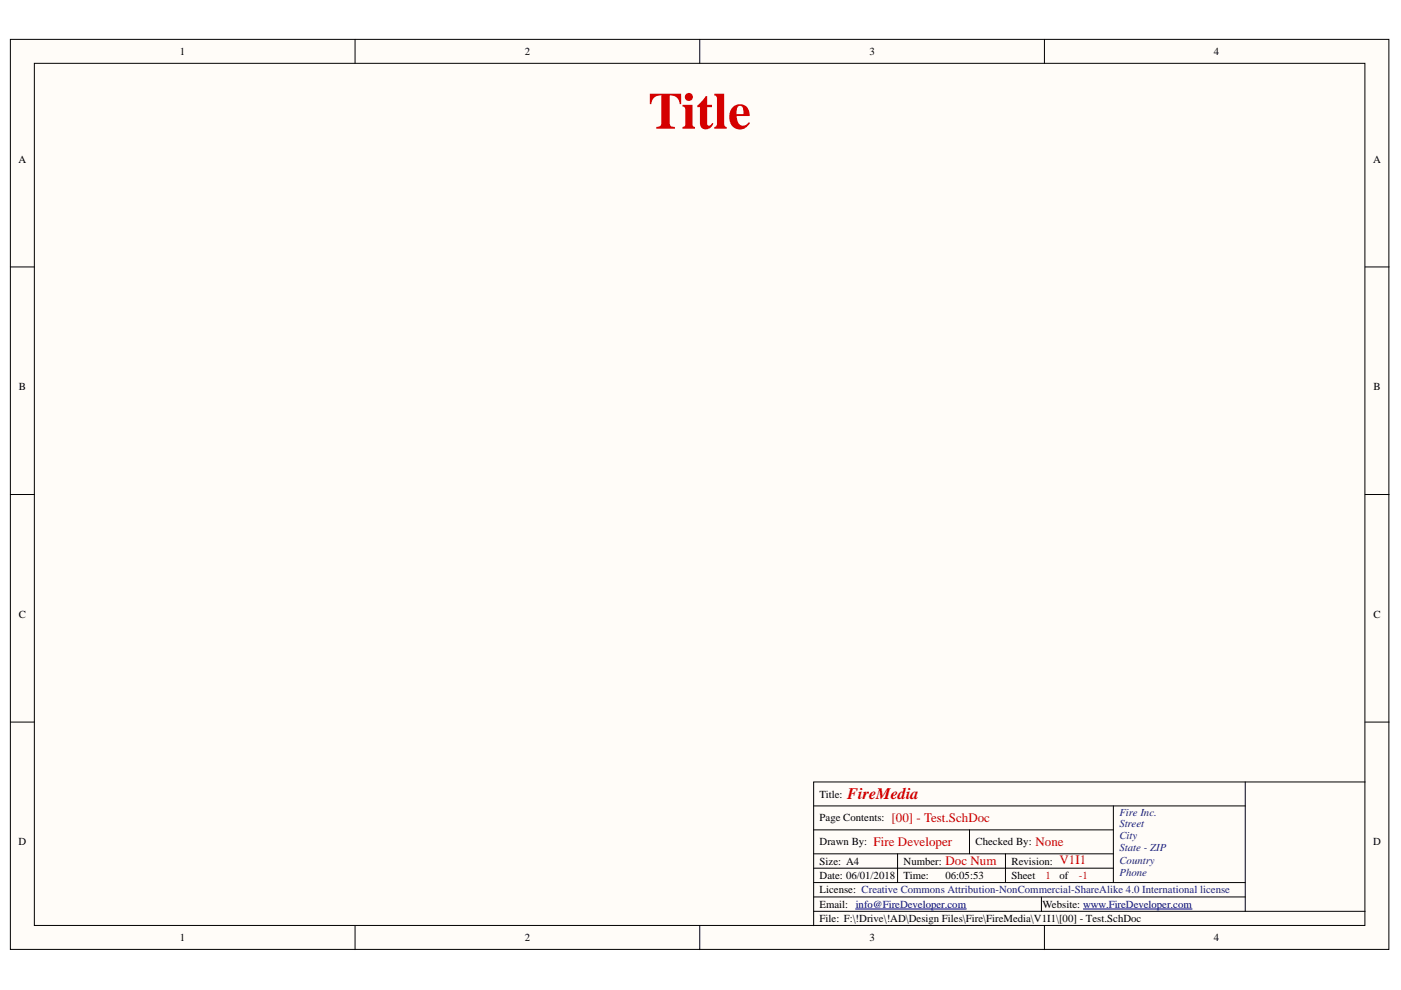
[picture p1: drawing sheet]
<svg xmlns="http://www.w3.org/2000/svg" width="297mm" height="210mm" viewBox="0 0 297 210" stroke-linecap="round" stroke-linejoin="round" font-family="sans-serif">
<defs><g id="words">
<text font-size="11" fill="#d50000" x="137.4" y="27.3">Title</text>
<text font-size="3.4" fill="#d50000" x="179.6" y="169.5">FireMedia</text>
<g font-size="2.7" fill="#d50000">
<text x="185.2" y="179.4">Fire Developer</text>
<text x="189" y="174.3">[00] - Test.SchDoc</text>
<text x="219.5" y="179.4">None</text>
<text x="200.5" y="183.5">Doc Num</text>
<text x="224.6" y="183.2">V1I1</text>
</g>
<g font-size="2.3">
<text x="38.2" y="11.7">1</text>
<text x="111.2" y="11.7">2</text>
<text x="184.3" y="11.7">3</text>
<text x="257.4" y="11.7">4</text>
<text x="3.9" y="34.5">A</text>
<text x="291.1" y="34.5">A</text>
<text x="4" y="82.8">B</text>
<text x="291.2" y="82.8">B</text>
<text x="4" y="131">C</text>
<text x="291.2" y="131">C</text>
<text x="173.8" y="169.1">Title:</text>
<text x="3.9" y="179.2">D</text>
<text x="173.8" y="179.2">Drawn By:</text>
<text x="173.8" y="174.2">Page Contents:</text>
<text x="206.8" y="179.2">Checked By:</text>
<text x="291.1" y="179.2">D</text>
<text x="173.8" y="183.3">Size: A4</text>
<text x="191.6" y="183.3">Number:</text>
<text x="214.5" y="183.3">Revision:</text>
<text x="173.8" y="186.4">Date: 06/01/2018</text>
<text x="173.8" y="189.4">License: Creative Commons Attribution-NonCommercial-ShareAlike 4.0 International license</text>
<text x="191.6" y="186.4">Time:</text>
<text x="200.5" y="186.4">06:05:53</text>
<text x="214.5" y="186.4">Sheet</text>
<text x="224.6" y="186.4">of</text>
<text x="173.8" y="195.5">File: F:\!Drive\!AD\Design Files\Fire\FireMedia\V1I1\[00] - Test.SchDoc</text>
<text x="173.8" y="192.5">Email: info@FireDeveloper.com</text>
<text x="221.1" y="192.5">Website: www.FireDeveloper.com</text>
<text x="38.2" y="199.6">1</text>
<text x="111.2" y="199.6">2</text>
<text x="184.3" y="199.6">3</text>
<text x="257.4" y="199.6">4</text>
</g>
<g font-size="2.3" fill="#1a237e">
<text x="237.3" y="172.9">Fire Inc.</text>
<text x="237.3" y="175.4">Street</text>
<text x="237.3" y="178">City</text>
<text x="237.3" y="180.5">State - ZIP</text>
<text x="237.3" y="183.1">Country</text>
<text x="237.3" y="185.6">Phone</text>
</g>
<g font-size="2.3" fill="#d50000">
<text x="221.6" y="186.4">1</text>
<text x="228.8" y="186.4">-1</text>
</g>
</g></defs>
<g fill="#fffcf8" stroke="#000" stroke-width=".21">
<path d="M2.2 8.3h292.3v193h-292.3z"/>
<path d="M7.3 13.4h282.1v182.8h-282.1z"/>
</g>
<g fill="none" stroke="#000" stroke-width=".21">
<path d="M75.3 8.3v5.1M148.4 8.3v5.1M221.4 8.3v5.1M2.2 56.6h5.1M289.4 56.6h5.1M2.2 104.8h5.1M289.4 104.8h5.1M2.2 153.1h5.1M289.4 153.1h5.1M172.5 176h63.6M172.5 170.9h91.5M205.6 176v5"/>
<path d="M236.1 170.9v16.2M264 165.8v27.4M289.4 165.8h-116.9v30.5M75.3 196.3v5M148.4 196.3v5M172.5 181h63.6M172.5 187.1h91.5M172.5 184.1h63.6M172.5 190.2h91.5M172.5 193.2h116.9M190.3 181v6.1M213.2 181v6.1"/>
<path d="M220.8 190.2v3M221.4 196.3v5"/>
</g>
<path d="M181.4 192.7h23.5M229.7 192.7h23.1" fill="none" stroke="#000080" stroke-width=".21"/>
<use href="#words"/>
</svg>
